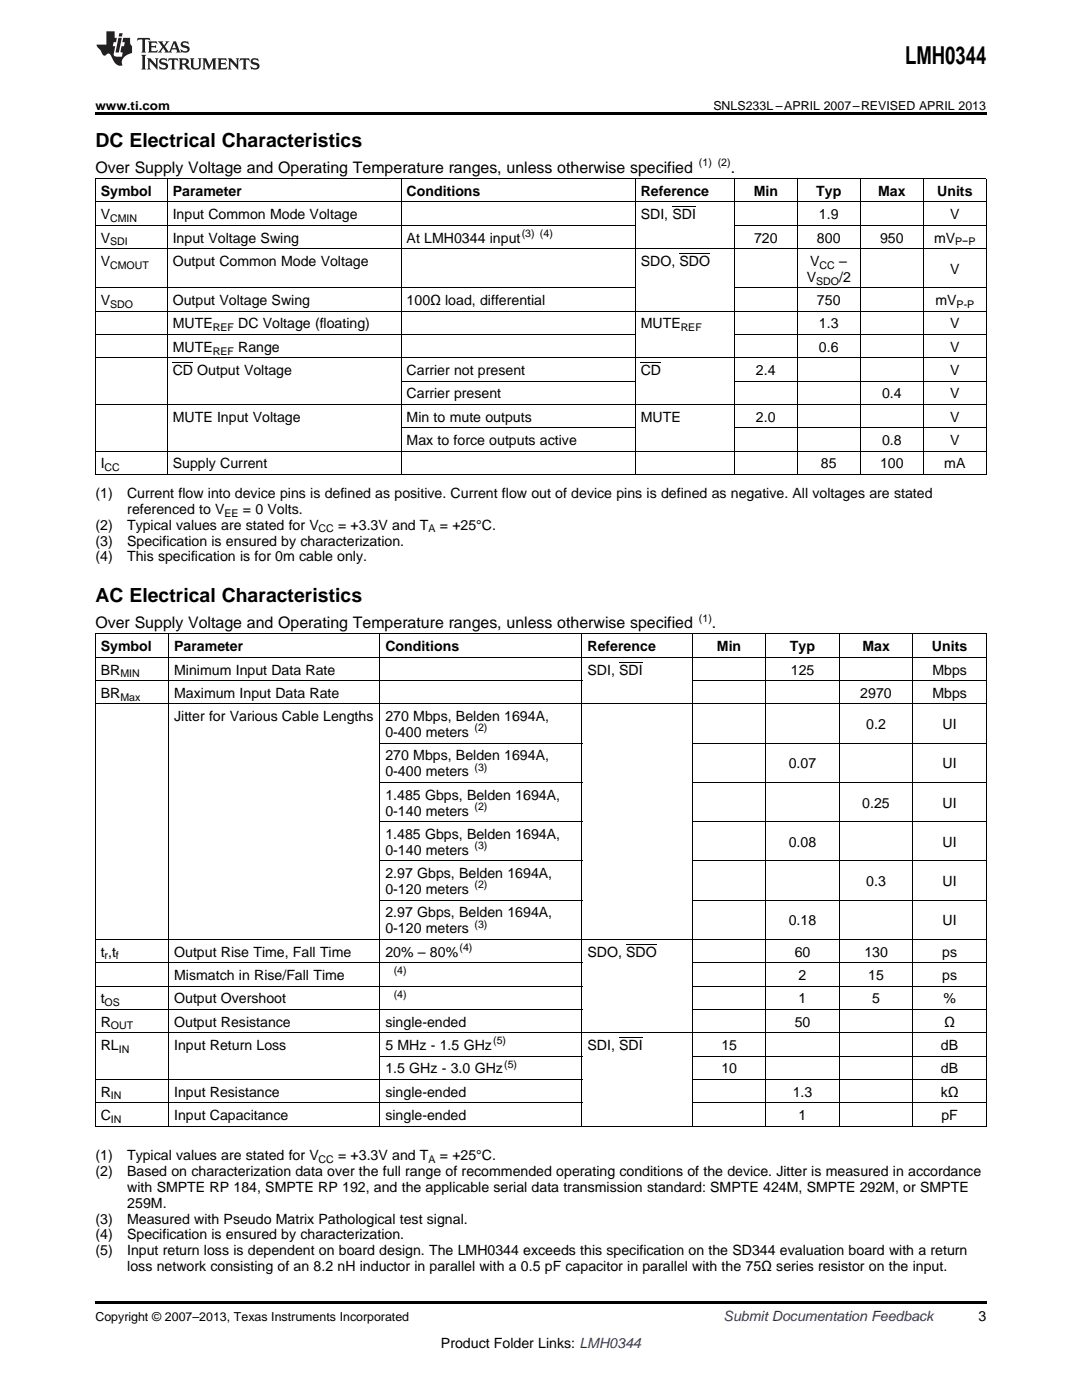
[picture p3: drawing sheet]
<svg xmlns="http://www.w3.org/2000/svg" width="216mm" height="279mm" viewBox="0 0 216 279" stroke-linecap="round" stroke-linejoin="round" font-family="sans-serif">
<defs><g id="words">
<text font-size="4.9" x="180.6" y="12.8">LMH0344</text>
<g font-size="3.9">
<text x="19" y="29.3">DC Electrical Characteristics</text>
<text x="19" y="120.2">AC Electrical Characteristics</text>
</g>
<g font-size="3.2">
<text x="19" y="34.4">Over Supply Voltage and Operating Temperature ranges, unless otherwise specified</text>
<text x="145.8" y="34.4">.</text>
<text x="19" y="125.3">Over Supply Voltage and Operating Temperature ranges, unless otherwise specified</text>
<text x="142" y="125.3">.</text>
</g>
<g font-size="2.8">
<text x="20.1" y="39.1">Symbol</text>
<text x="34.5" y="39.1">Parameter</text>
<text x="81.1" y="39.1">Conditions</text>
<text x="127.8" y="39.1">Reference</text>
<text x="150.4" y="39.1">Min</text>
<text x="162.9" y="39.1">Typ</text>
<text x="175.2" y="39.1">Max</text>
<text x="187" y="39.1">Units</text>
<text x="20.1" y="43.7">V</text>
<text x="34.5" y="43.7">Input Common Mode Voltage</text>
<text x="127.8" y="43.7">SDI, SDI</text>
<text x="163.4" y="43.7">1.9</text>
<text x="189.6" y="43.7">V</text>
<text x="20.1" y="48.4">V</text>
<text x="20.1" y="53.1">V</text>
<text x="34.5" y="48.4">Input Voltage Swing</text>
<text x="34.5" y="53.1">Output Common Mode Voltage</text>
<text x="81.1" y="48.4">At LMH0344 input</text>
<text x="127.8" y="53.1">SDO, SDO</text>
<text x="150.5" y="48.4">720</text>
<text x="161.7" y="53.1">V</text>
<text x="163" y="48.4">800</text>
<text x="167.4" y="53.1">–</text>
<text x="175.6" y="48.4">950</text>
<text x="186.4" y="48.4">mV</text>
<text x="161" y="56.2">V</text>
<text x="167.4" y="56.2">/2</text>
<text x="189.6" y="54.6">V</text>
<text x="20.1" y="60.9">V</text>
<text x="34.5" y="60.9">Output Voltage Swing</text>
<text x="34.5" y="65.5">MUTE</text>
<text x="47.5" y="65.5">DC Voltage (floating)</text>
<text x="81.1" y="60.9">100Ω load, differential</text>
<text x="127.8" y="65.5">MUTE</text>
<text x="163" y="60.9">750</text>
<text x="163.4" y="65.5">1.3</text>
<text x="186.7" y="60.9">mV</text>
<text x="189.6" y="65.5">V</text>
<text x="34.5" y="70.2">MUTE</text>
<text x="47.5" y="70.2">Range</text>
<text x="163.4" y="70.2">0.6</text>
<text x="189.6" y="70.2">V</text>
<text x="34.5" y="74.9">CD Output Voltage</text>
<text x="81.1" y="74.9">Carrier not present</text>
<text x="127.8" y="74.9">CD</text>
<text x="150.8" y="74.9">2.4</text>
<text x="189.6" y="74.9">V</text>
<text x="81.1" y="79.5">Carrier present</text>
<text x="176" y="79.5">0.4</text>
<text x="189.6" y="79.5">V</text>
<text x="34.5" y="84.2">MUTE Input Voltage</text>
<text x="81.1" y="84.2">Min to mute outputs</text>
<text x="81.1" y="88.8">Max to force outputs active</text>
<text x="127.8" y="84.2">MUTE</text>
<text x="150.8" y="84.2">2.0</text>
<text x="176" y="88.8">0.8</text>
<text x="189.6" y="84.2">V</text>
<text x="189.6" y="88.8">V</text>
<text x="20.1" y="93.5">I</text>
<text x="34.5" y="93.5">Supply Current</text>
<text x="163.8" y="93.5">85</text>
<text x="175.6" y="93.5">100</text>
<text x="188.4" y="93.5">mA</text>
<text x="19" y="99.3">(1)</text>
<text x="25.4" y="99.3">Current flow into device pins is defined as positive. Current flow out of device pins is defined as negative. All voltages are stated</text>
<text x="19" y="105.7">(2)</text>
<text x="25.4" y="105.7">Typical values are stated for V</text>
<text x="25.4" y="102.5">referenced to V</text>
<text x="48.5" y="102.5">= 0 Volts.</text>
<text x="67.5" y="105.7">= +3.3V and T</text>
<text x="87.8" y="105.7">= +25°C.</text>
<text x="19" y="108.9">(3)</text>
<text x="19" y="112">(4)</text>
<text x="25.4" y="108.9">Specification is ensured by characterization.</text>
<text x="25.4" y="112">This specification is for 0m cable only.</text>
<text x="20.1" y="130">Symbol</text>
<text x="34.7" y="130">Parameter</text>
<text x="76.9" y="130">Conditions</text>
<text x="117.2" y="130">Reference</text>
<text x="143.1" y="130">Min</text>
<text x="157.6" y="130">Typ</text>
<text x="172.1" y="130">Max</text>
<text x="185.9" y="130">Units</text>
<text x="20.1" y="134.6">BR</text>
<text x="34.7" y="134.6">Minimum Input Data Rate</text>
<text x="117.2" y="134.6">SDI, SDI</text>
<text x="157.8" y="134.6">125</text>
<text x="186.1" y="134.6">Mbps</text>
<text x="20.1" y="139.3">BR</text>
<text x="34.7" y="139.3">Maximum Input Data Rate</text>
<text x="34.7" y="143.9">Jitter for Various Cable Lengths</text>
<text x="76.9" y="143.9">270 Mbps, Belden 1694A,</text>
<text x="171.7" y="139.3">2970</text>
<text x="186.1" y="139.3">Mbps</text>
<text x="76.9" y="147.1">0-400 meters</text>
<text x="172.9" y="145.5">0.2</text>
<text x="188.1" y="145.5">UI</text>
<text x="76.9" y="151.8">270 Mbps, Belden 1694A,</text>
<text x="76.9" y="154.9">0-400 meters</text>
<text x="157.4" y="153.4">0.07</text>
<text x="188.1" y="153.4">UI</text>
<text x="76.9" y="159.6">1.485 Gbps, Belden 1694A,</text>
<text x="172" y="161.2">0.25</text>
<text x="188.1" y="161.2">UI</text>
<text x="76.9" y="162.8">0-140 meters</text>
<text x="76.9" y="167.4">1.485 Gbps, Belden 1694A,</text>
<text x="76.9" y="170.6">0-140 meters</text>
<text x="157.4" y="169">0.08</text>
<text x="188.1" y="169">UI</text>
<text x="76.9" y="175.3">2.97 Gbps, Belden 1694A,</text>
<text x="76.9" y="178.4">0-120 meters</text>
<text x="172.9" y="176.8">0.3</text>
<text x="188.1" y="176.8">UI</text>
<text x="76.9" y="183.1">2.97 Gbps, Belden 1694A,</text>
<text x="157.4" y="184.7">0.18</text>
<text x="188.1" y="184.7">UI</text>
<text x="20.1" y="190.9">t ,t</text>
<text x="34.7" y="190.9">Output Rise Time, Fall Time</text>
<text x="76.9" y="186.3">0-120 meters</text>
<text x="76.9" y="190.9">20% – 80%</text>
<text x="117.2" y="190.9">SDO, SDO</text>
<text x="158.6" y="190.9">60</text>
<text x="172.5" y="190.9">130</text>
<text x="188" y="190.9">ps</text>
<text x="34.7" y="195.6">Mismatch in Rise/Fall Time</text>
<text x="159.3" y="195.6">2</text>
<text x="173.2" y="195.6">15</text>
<text x="188" y="195.6">ps</text>
<text x="20.1" y="200.2">t</text>
<text x="34.7" y="200.2">Output Overshoot</text>
<text x="159.3" y="200.2">1</text>
<text x="174" y="200.2">5</text>
<text x="188.2" y="200.2">%</text>
<text x="20.1" y="204.9">R</text>
<text x="20.1" y="209.5">RL</text>
<text x="34.7" y="204.9">Output Resistance</text>
<text x="34.7" y="209.5">Input Return Loss</text>
<text x="76.9" y="204.9">single-ended</text>
<text x="76.9" y="209.5">5 MHz - 1.5 GHz</text>
<text x="117.2" y="209.5">SDI, SDI</text>
<text x="143.9" y="209.5">15</text>
<text x="158.6" y="204.9">50</text>
<text x="187.7" y="209.5">dB</text>
<text x="188.4" y="204.9">Ω</text>
<text x="76.9" y="214.2">1.5 GHz - 3.0 GHz</text>
<text x="143.9" y="214.2">10</text>
<text x="187.7" y="214.2">dB</text>
<text x="20.1" y="218.9">R</text>
<text x="34.7" y="218.9">Input Resistance</text>
<text x="76.9" y="218.9">single-ended</text>
<text x="158.2" y="218.9">1.3</text>
<text x="187.7" y="218.9">kΩ</text>
<text x="20.1" y="223.5">C</text>
<text x="34.7" y="223.5">Input Capacitance</text>
<text x="76.9" y="223.5">single-ended</text>
<text x="159.3" y="223.5">1</text>
<text x="187.9" y="223.5">pF</text>
<text x="19" y="231.5">(1)</text>
<text x="25.4" y="231.5">Typical values are stated for V</text>
<text x="67.5" y="231.5">= +3.3V and T</text>
<text x="87.8" y="231.5">= +25°C.</text>
<text x="19" y="234.7">(2)</text>
<text x="25.4" y="234.7">Based on characterization data over the full range of recommended operating conditions of the device. Jitter is measured in accordance</text>
<text x="25.4" y="237.8">with SMPTE RP 184, SMPTE RP 192, and the applicable serial data transmission standard: SMPTE 424M, SMPTE 292M, or SMPTE</text>
<text x="19" y="244.2">(3)</text>
<text x="25.4" y="244.2">Measured with Pseudo Matrix Pathological test signal.</text>
<text x="25.4" y="241">259M.</text>
<text x="19" y="247.4">(4)</text>
<text x="19" y="250.5">(5)</text>
<text x="25.4" y="247.4">Specification is ensured by characterization.</text>
<text x="25.4" y="250.5">Input return loss is dependent on board design. The LMH0344 exceeds this specification on the SD344 evaluation board with a return</text>
<text x="25.4" y="253.7">loss network consisting of an 8.2 nH inductor in parallel with a 0.5 pF capacitor in parallel with the 75Ω series resistor on the input.</text>
<text x="195.3" y="263.6">3</text>
<text x="88" y="269">Product Folder Links: LMH0344</text>
</g>
<text font-size="2.8" fill="#0000c8" x="144.4" y="263.6">Submit Documentation Feedback</text>
<g font-size="2.5">
<text x="19" y="21.9">www.ti.com</text>
<text x="142.3" y="21.9">SNLS233L –APRIL 2007–REVISED APRIL 2013</text>
<text x="19" y="263.6">Copyright © 2007–2013, Texas Instruments Incorporated</text>
</g>
<g font-size="2.1">
<text x="139.5" y="33.2">(1) (2)</text>
<text x="22" y="44.3">CMIN</text>
<text x="104.1" y="47.3">(3) (4)</text>
<text x="22" y="49">SDI</text>
<text x="22" y="53.6">CMOUT</text>
<text x="163.5" y="53.6">CC</text>
<text x="190.6" y="49">P−P</text>
<text x="162.8" y="56.8">SDO</text>
<text x="22" y="61.5">SDO</text>
<text x="190.9" y="61.5">P-P</text>
<text x="42.4" y="66.1">REF</text>
<text x="42.4" y="70.8">REF</text>
<text x="135.8" y="66.1">REF</text>
<text x="20.9" y="94.1">CC</text>
<text x="44.8" y="103.1">EE</text>
<text x="63.6" y="106.3">CC</text>
<text x="85.5" y="106.3">A</text>
<text x="139.5" y="124">(1)</text>
<text x="24" y="135.2">MIN</text>
<text x="24" y="139.8">Max</text>
<text x="94.7" y="146">(2)</text>
<text x="94.7" y="153.8">(3)</text>
<text x="94.7" y="161.6">(2)</text>
<text x="94.7" y="169.5">(3)</text>
<text x="94.7" y="177.3">(2)</text>
<text x="94.7" y="185.1">(3)</text>
<text x="20.9" y="191.5">r</text>
<text x="23.1" y="191.5">f</text>
<text x="91.7" y="189.8">(4)</text>
<text x="78.6" y="194.5">(4)</text>
<text x="20.9" y="200.8">OS</text>
<text x="78.6" y="199.1">(4)</text>
<text x="22.1" y="205.5">OUT</text>
<text x="98.4" y="208.4">(5)</text>
<text x="23.7" y="210.1">IN</text>
<text x="100.6" y="213.1">(5)</text>
<text x="22.1" y="219.4">IN</text>
<text x="22.1" y="224.1">IN</text>
<text x="63.6" y="232.1">CC</text>
<text x="85.5" y="232.1">A</text>
</g>
</g></defs>
<path d="M19 22.5h177.8v.5h-177.8zM19 259.7h177.8v.5h-177.8z" fill="#000"/>
<g fill="none" stroke="#000" stroke-width=".2">
<path d="M19 35.6h177.8M19.1 35.7v59.1M33.4 35.7v59.1M80 35.7v59.1M126.7 35.7v59.1M146.5 35.7v59.1M159 35.7v59.1M171.6 35.7v59.1M184.2 35.7v59.1M196.8 35.7v59.1M19 57.4h107.8M19 49.6h177.8"/>
<path d="M19 45h107.8M19 40.3h177.8M146.5 57.4h50.3M146.5 45h50.3M19 71.4h177.8M19 66.8h107.8M19 62.1h177.8M80.1 76.1h46.7M146.5 76.1h50.3M146.5 66.8h50.3M19 94.7h177.8M19 90h177.8"/>
<path d="M19 80.7h177.8M80.1 85.4h46.7M146.5 85.4h50.3M19 135.8h97.2M19 131.2h177.8M19 126.5h177.8M19.1 126.6v98.2M33.6 126.6v98.2M75.8 126.6v98.2M116.1 126.6v98.2M138.1 126.6v98.2M138.2 135.8h58.6"/>
<path d="M152.8 126.6v98.2M167.4 126.6v98.2M182.1 126.6v98.2M196.8 126.6v98.2M19 140.5h177.8M75.8 156.2h40.4M75.8 148.3h40.4M138.2 156.2h58.6M138.2 148.3h58.6M75.8 179.7h40.4M75.8 171.8h40.4M75.8 164h40.4"/>
<path d="M138.2 179.7h58.6M138.2 171.8h58.6M138.2 164h58.6M19 196.8h97.2M19 192.1h97.2M19 187.5h177.8M138.2 196.8h58.6M138.2 192.1h58.6M19 215.4h97.2M19 206.1h177.8M19 201.5h97.2M75.8 210.8h40.4"/>
<path d="M138.2 215.4h58.6M138.2 210.8h58.6M138.2 201.5h58.6M19 224.7h177.8M19 220.1h97.2M138.2 220.1h58.6"/>
</g>
<g fill="#231f20">
<path d="M27.5 7.6l-.1 .5 .4-.2h.6v.1v2.1l-.2 .4h1l-.3-.4v-2.1l.1-.1h.5l.5 .2-.2-.5zM29.5 8.3l.2 .3v1.5l-.2 .4h1.8l.2-.6a1.04 1.04 0 0 1-1.3 .2v-.7h.6l.3 .2v-.6l-.3 .2h-.6v-.6l.8-.1 .4 .3-.2-.5zM31.5 8.3l.9 1.1-.9 1.1h.8l-.2-.2 .5-.7 .4 .7-.2 .2h1.5l-.1-.2 .1-.4h.9l.1 .4-.2 .2h1l-.3-.3-.7-1.9h-.5l-.9 2-.8-1 .9-1h-.8l.1 .3-.3 .5-.4-.6 .2-.2zM34.7 8.6l.4 1h-.7zM36.3 8.4a.63 .63 0 0 0-.2 .7 .63 .63 0 0 0 .6 .4l.6 .2 .1 .2a.75 .75 0 0 1-.7 .4 .75 .75 0 0 1-.6-.5l.1 .7 .1-.1a1.11 1.11 0 0 0 1.5-.6 1.13 1.13 0 0 0-1.2-.8l-.1-.4a1.04 1.04 0 0 1 1.2 .2l-.2-.5-.1 .1-.5-.2zM28.2 10.9l.2 .4v2.2l-.2 .4h1l-.3-.4v-2.2l.3-.4zM29.3 11.6l.3 .4v1.5l-.3 .4h.8l-.2-.4v-1.3l1.5 1.7v-1.9l.2-.4h-.7l.2 .4v.9l-1.1-1.3zM32 11.8a.62 .62 0 0 0-.2 .7 .62 .62 0 0 0 .6 .4l.6 .1 .1 .3a.76 .76 0 0 1-.7 .3 .76 .76 0 0 1-.6-.4l.1 .7 .1-.1a1.11 1.11 0 0 0 1.5-.6 1.13 1.13 0 0 0-1.2-.8l-.1-.4a1.04 1.04 0 0 1 1.2 .2l-.2-.6-.1 .1-.5-.1zM33.7 11.6l-.2 .6a.61 .61 0 0 1 .8-.3v1.6l-.2 .4h.9l-.2-.4v-1.6a.63 .63 0 0 1 .8 .3l-.2-.6zM35.6 11.6l.3 .4v1.5l-.3 .4h1l-.2-.2v-.8l.5 .2a.76 .76 0 0 0 1.2 .7l-1-1a.58 .58 0 0 0 .6-.5 .58 .58 0 0 0-.5-.6zM36.4 11.9h.1a.45 .45 0 0 1 .5 .1 .45 .45 0 0 1 .1 .5l-.7 .2zM37.9 11.6l.2 .2a2.17 2.17 0 0 0 .3 1.9 .99 .99 0 0 0 1.6-.6v-1.1l.2-.4h-.7l.2 .2a1.92 1.92 0 0 1-.2 1.8 .6 .6 0 0 1-.9-.5v-1.1l.2-.4zM40.4 11.6l.2 .4v1.5l-.2 .4h.7l-.2-.4v-1.4l.8 1.8 .8-1.8v1.4l-.2 .4h.9l-.2-.4v-1.5l.2-.4h-.8l-.6 1.5-.6-1.5zM43.4 11.6l.2 .4v1.5l-.2 .4h1.8l.2-.6a1.04 1.04 0 0 1-1.3 .1v-.6h.5l.4 .2v-.6l-.4 .2h-.5v-.7h.8l.3 .3-.1-.6zM45.5 11.6l.2 .4v1.5l-.2 .4h.7l-.2-.4v-1.3l1.5 1.7v-1.9l.2-.4h-.7l.2 .4v.9l-1.1-1.3zM47.9 11.6l-.1 .6a.61 .61 0 0 1 .8-.3v1.6l-.3 .4h1l-.3-.4 .1-1.6a.63 .63 0 0 1 .7 .3l-.1-.6zM50.2 11.8a.62 .62 0 0 0-.2 .7 .62 .62 0 0 0 .6 .4l.6 .1 .2 .3a.76 .76 0 0 1-.8 .3 .76 .76 0 0 1-.6-.4l.1 .7 .2-.1a1.11 1.11 0 0 0 1.5-.6 1.13 1.13 0 0 0-1.3-.8l-.1-.4a1.04 1.04 0 0 1 1.2 .2l-.1-.6-.2 .1-.5-.1z"/>
<path d="M21.2 6.3v2.6h-1.9l.1 .4 .7 .9a.91 .91 0 0 0 1 .8 .56 .56 0 0 1 .5-.3 .56 .56 0 0 1 .5 .3l.4 .8a1.53 1.53 0 0 0 1.9 1.2 1.54 1.54 0 0 1 1-2.1l.9-.3v-1.4a1.52 1.52 0 0 1-.3-1.6h-1.4l-.2 .8h.5l-.2 .8h-.4l-.2 1v.2l.4 .1-.2 .8a1.93 1.93 0 0 1-1.6-.3l.3-1.8h-.5l.2-.8h.4l.2-.8h-.4v-1.3zM23.6 7.6l-.6 2.9h.7l.6-2.9zM23.8 6.6l-.1 .7h.6l.2-.7z"/>
</g>
<path d="M134.2 41.3h4.7M135.6 50.6h6.1M34.5 72.4h4M127.8 72.4h4.1M123.5 132.1h4.7M125 188.4h6.1M123.5 207.1h4.7" fill="none" stroke="#000" stroke-width=".2"/>
<use href="#words"/>
</svg>
